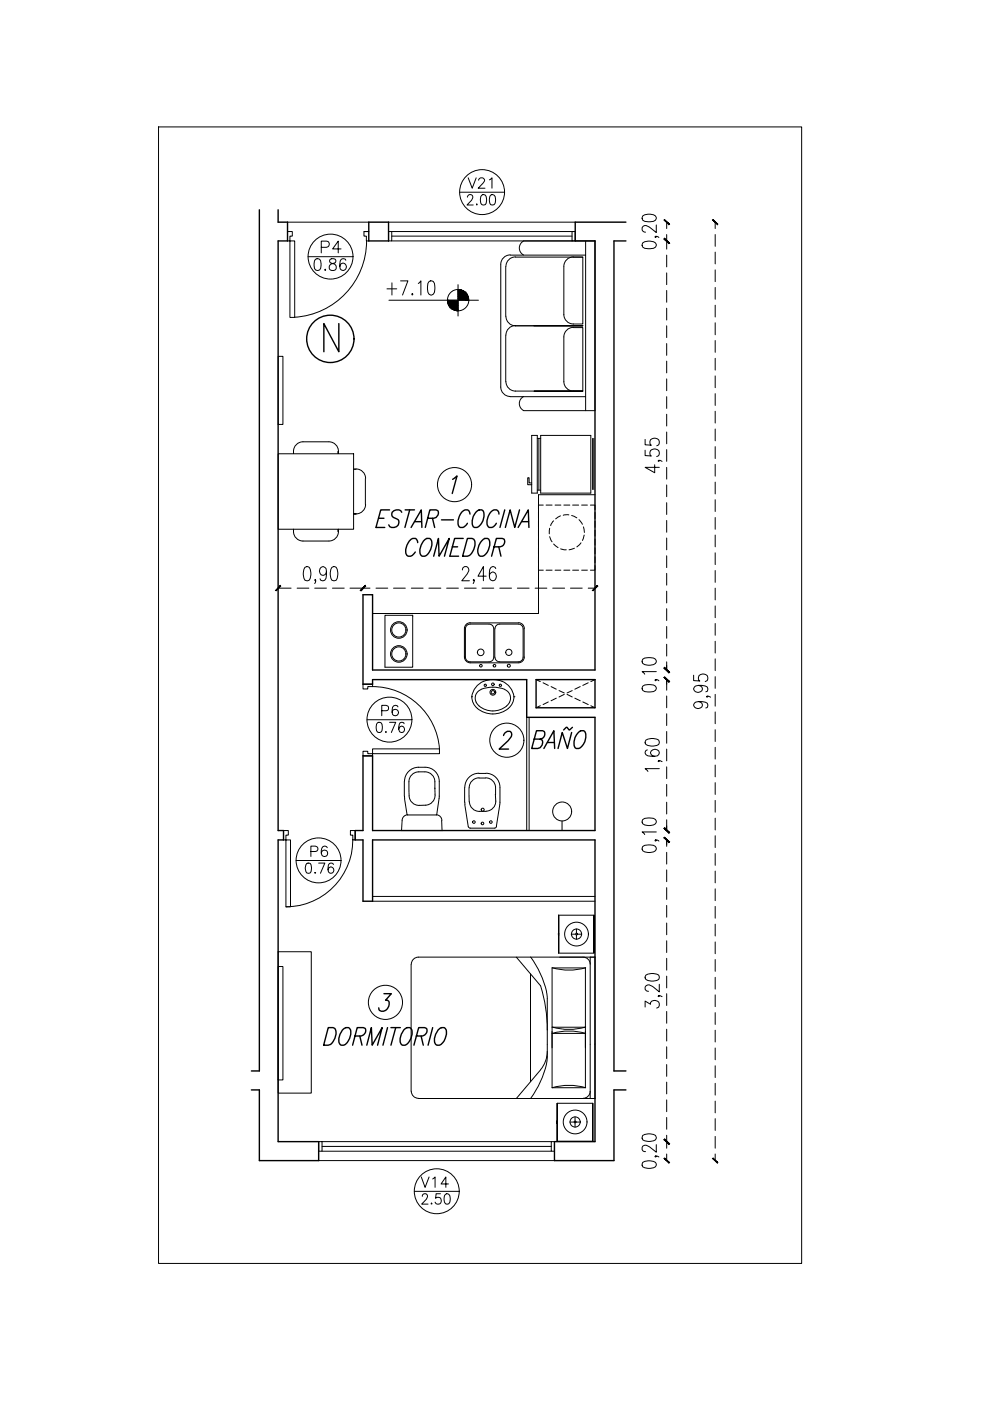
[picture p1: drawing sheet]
<svg xmlns="http://www.w3.org/2000/svg" width="210mm" height="297mm" viewBox="0 0 210 297" stroke-linecap="round" stroke-linejoin="round" font-family="sans-serif">
<defs><g id="words">
<text font-size="7.9" x="111.5" y="159.8">BAÑO</text>
<g font-size="7.5">
<text x="84.7" y="119.2">COMEDOR</text>
<text x="67.4" y="223">DORMITORIO</text>
</g>
<text font-size="7.1" x="78.3" y="112.9">ESTAR-COCINA</text>
<text font-size="6.6" x="80.8" y="63.9">+7.10</text>
<g font-size="5.7">
<text x="98.1" y="41.3">V21</text>
<text x="65.3" y="58.6">0.86</text>
<text x="67" y="54.7">P4</text>
<text x="79.7" y="153.1">P6</text>
</g>
<g font-size="5.3">
<text x="78.7" y="156.6">0.76</text>
<text x="64.6" y="182.7">P6</text>
<text x="63.5" y="186.3">0.76</text>
<text x="88.2" y="252.9">V14</text>
<text x="88.2" y="256.5">2.50</text>
</g>
</g></defs>
<!-- layer: 04 -->
<g fill="none" stroke="#000" stroke-width=".3">
<path d="M55 44.5v182.6h-1.7M59 44.5v2.6h2v4h-2v125M78.2 47.1h4.2v4h-4.2zM132.7 47.1h-10.7v4h4.2v91h-47.2v-16h-2v19h2v-1h32.7v8h14.5v24h-47.2v-15.8h-2v15.8M132.7 51.1h-2.5v176h2.5M71.8 68.6v6l-3.1-6v6M96 101.6l.9-.7-1 3.7M106.8 155.9v-.1a.92 .92 0 0 1 .7-.7 .92 .92 0 0 1 1 .3 1.58 1.58 0 0 1-.8 1.6l-1.9 1.8h2M113.7 144.1h12.5v6h-12.5zM59 178.1v63.9h8.6v4.1h-12.6v-15h-1.7M60.1 176.1v2M75.3 176.1v2"/>
<path d="M79 178.1h47.2v63.9h-8.6v4.1h12.6v-15h2.5M81.4 210.7h1.6l-1.3 1.4h.5l.2 .2a1.49 1.49 0 0 1-.3 1.6 1.49 1.49 0 0 1-1.6 .3l-.2-.5"/>
<circle cx="70" cy="71.8" r="5"/>
</g>
<!-- layer: 02 -->
<g fill="none" stroke="#000" stroke-width=".21">
<path d="M33.6 26.9h136.4v241h-136.4zM61 49.1h1v1h-.5v1h-.5zM61 47.1h17.2M61.5 51.1h1v16.2h-1zM65.3 54.4h9.5M77.2 49.1h1h-1v1h.5v1h.5M77.7 51.1a16.3 16.3 0 0 1-15.2 16.2M82.4 49.1h.7v2h-.7zM82.4 47.1h39.6M83.1 49.1h38.2M83.1 51.1h38.2M83.1 50.1h38.2"/>
<path d="M97.5 40.8h9.4M99.1 41.8v-.1a.63 .63 0 0 1 1-.3l.1 .1a.84 .84 0 0 1-.2 .9l-1 1.1h1.3M101.1 43.3v.2zM102.2 41.4a.58 .58 0 0 1 .9 .3 2.23 2.23 0 0 1-.2 1.7 .68 .68 0 0 1-1-.3 2.02 2.02 0 0 1 .3-1.7zM104 41.4a.62 .62 0 0 1 1 .3 2.02 2.02 0 0 1-.2 1.7 .64 .64 0 0 1-1-.3 2.23 2.23 0 0 1 .2-1.7zM136.3 51.5a2.55 2.55 0 0 1 2.7 0l.1 .6a1.43 1.43 0 0 1-1.7 .6l-.7-.1-.4-.2-.2-.3zM136.3 45.8a2.55 2.55 0 0 1 2.7 0l.1 .5a1.43 1.43 0 0 1-1.7 .7l-.7-.1-.4-.2-.2-.4zM139 50.1l.1 .1-.1 .2-.1-.2a.58 .58 0 0 1 .8 .2M139.1 47.7v1.6l-1.4-1.1a.92 .92 0 0 0-1.6 .1l.2 .7 .6 .2M141.4 47.1v1.4M141.4 49.7v3.1M141.4 54.1v2.5"/>
<path d="M141.4 57.9v2.5M151.6 47.1v1.4M151.6 49.7v2.5M151.6 53.5v2.5M151.6 57.2v2.5M59 75.6h1v14.4h-1zM141.4 61.6v2.5M141.4 65.3v2.5M141.4 69.1v2.5M141.4 72.8v2.5M141.4 76.6v2.5M151.6 60.9v2.5"/>
<path d="M151.6 64.7v2.5M151.6 68.4v2.6M151.6 72.2v2.5M151.6 76v2.5M151.6 79.7v2.5M59 96.2h16v16h-16zM69.7 93.7h-5.5a2.08 2.08 0 0 0-2 2.5M69.7 93.7a2.01 2.01 0 0 1 2.1 2M71.7 95.7v.5M75 99.5h.5M75.5 99.4a2.01 2.01 0 0 1 2 2v5.6a2.03 2.03 0 0 1-2.5 2M112.7 92.3h1.2v12.2h-1.2z"/>
<path d="M113.9 92.9h.7M114.3 92.9v11M114.6 92.3h10.7v12.2h-10.7zM125.6 92.9v10.9M125.9 92.9v10.9M136.8 95.4v1.2l1.3 .1a.87 .87 0 0 1-.2-1.1 .87 .87 0 0 1 1-.4 .83 .83 0 0 1 .9 .7 .83 .83 0 0 1-.6 .9M136.8 93.2v1.1l1.3 .1a.87 .87 0 0 1-.2-1.1 .87 .87 0 0 1 1-.4 .83 .83 0 0 1 .9 .7 .83 .83 0 0 1-.6 .9M138.8 98.5v1.7l-2-1.1h3M139.7 97.6l.1 .1h-.3a.62 .62 0 0 1 .9 .1M141.4 80.3v2.5M141.4 84.1v2.5M141.4 87.8v2.5"/>
<path d="M141.4 91.6v2.5M141.4 95.3v2.5M141.4 99.1v2.5M151.6 83.5v2.5M151.6 87.2v2.5M151.6 91v2.5M151.6 94.7v2.5M151.6 98.5v2.5M62.2 112.7a2.01 2.01 0 0 0 2 2h5.5M62.2 112.2v.5M71.7 112.2v.5M71.8 112.7a2.01 2.01 0 0 1-2.1 2"/>
<path d="M75 109h.5h-.5M112.7 102.4h-.5v-1.1h-.3v1.5h.8M113.9 103.9h.7M114.2 119.9v1h1M114.2 104.9h12M114.2 114.3v1.3M114.2 116.1v1.3M114.2 118.1v1.2M115.8 107.1h1.3M116.5 112v1.2M116.5 113.8l.6 1.1M117.4 110.4l-.6 1"/>
<path d="M117.4 115.3l.9 .8M117.7 107.1h1.2M118.8 109.4l-1 .6M118.9 116.4l1.2 .2M119.5 107.1h1.3M120.6 109.2h-1.2M121.2 109.3l1.1 .5M121.4 107.1h1.3M121.8 116.2l-1.2 .4M122.8 110.2l.7 1M123.2 115.1l-.9 .8M123.3 107.1h1.2"/>
<path d="M123.7 111.7l.2 1.2M123.9 113.4l-.4 1.2M125.2 107.1h1v.9M126.2 119.9v1h-1M126.2 108.7v1.2M126.2 110.5v1.3M126.2 112.4v1.3M126.2 114.3v1.3M126.2 116.1v1.3M126.2 118.1v1.2M141.4 102.8v2.5M141.4 106.6v2.5"/>
<path d="M141.4 110.3v2.5M141.4 114.1v2.5M141.4 117.8v2.5M151.6 102.2v2.5M151.6 105.9v2.5M151.6 109.7v2.5M151.6 113.4v2.5M151.6 117.2v2.5M59 124.7h2.7M63 124.7h2.5M64.6 120.3l.6-.2a1.56 1.56 0 0 1 .7 1.8l-.3 1.1-.4 .1-.6-.1a2.82 2.82 0 0 1 0-2.7zM66.7 124.7h2.5"/>
<path d="M66.9 123l-.1 .1-.1-.1 .1-.2 .1 .2-.2 .7M69.2 121.1a.75 .75 0 0 1-.3 .8 .75 .75 0 0 1-.8 0 1 1 0 0 1-.3-1 1 1 0 0 1 .7-.8l.4 .2a2.55 2.55 0 0 1 0 2.7 .64 .64 0 0 1-1-.3M70.4 120.3l.6-.2a1.56 1.56 0 0 1 .6 1.8l-.3 1.1-.3 .1-.6-.1a2.82 2.82 0 0 1 0-2.7zM70.5 124.7h2.5M74.2 124.7h4.2M79 130.1h35.2M79.7 124.7h2.5M81.6 130.5h5.9v11h-5.9zM83.4 124.7h2.5M87.2 124.7h2.5M90.9 124.7h2.6M94.7 124.7h2.5"/>
<path d="M98 120.8a.66 .66 0 0 1 .5-.7h.4a.93 .93 0 0 1 .2 1.6l-1.2 1.4h1.6M98.5 133.3v6a1.25 1.25 0 0 0 1.2 1.2h10.2M98.5 124.7h2.5M99 132.6l.7-.3h4a.99 .99 0 0 1 1 1v6a1 1 0 0 1-1 1h-4a1 1 0 0 1-1-1v-6zM99.7 132.1h10.2M99.7 132a1.25 1.25 0 0 0-1.2 1.3M100.5 123l-.1 .1v-.3a.67 .67 0 0 1-.1 .9M102.2 124.7h2.5M103.1 122.2h-1.8l1.2-2.1v3M104.9 133.3v6M104.9 139.3a.99 .99 0 0 0 1 1M105.1 120.6l-.5-.5-.5 .2a2.82 2.82 0 0 0 0 2.7 .66 .66 0 0 0 1-.3 .84 .84 0 0 0 0-1 .84 .84 0 0 0-1-.3l-.3 .3v.5"/>
<path d="M105.9 132.3h4M105.9 132.3a.99 .99 0 0 0-1 1M106 124.7h2.5M109.7 124.7h2.5M109.9 132.3a1 1 0 0 1 1 1v6a.99 .99 0 0 1-1 1M109.9 132a1.25 1.25 0 0 1 1.3 1.3M111.1 133.3v6M111.2 139.3a1.25 1.25 0 0 1-1.3 1.2M113.5 124.7h2.5M115.8 120.9h1.3M117.2 124.7h2.5M117.7 120.9h1.2"/>
<path d="M119.5 120.9h1.3M120.9 124.7h2.5M121.4 120.9h1.3M123.3 120.9h1.2M124.7 124.7h1.5M136.3 139.8a2.82 2.82 0 0 1 2.7 0l.1 .5a1.5 1.5 0 0 1-1.7 .7l-.7-.1-.4-.2-.2-.4zM141.4 121.6v2.5M141.4 125.3v2.5M141.4 129.1v2.5M141.4 132.8v2.5M141.4 136.6v2.5M151.6 121v2.5"/>
<path d="M151.6 124.7v2.5M151.6 128.5v2.5M151.6 132.2v2.5M151.6 136v2.5M151.6 139.7v2.5M77 159.3v1h2v-1.5h14.2v1h-15.2v-.5zM77 145.1h2v.5h-1v.5h-1zM77.8 152.6h9.5M79 145.6a14.2 14.2 0 0 1 14.2 13.2M105.9 140.3h4M111.7 152.1v24M112.2 152.1v24"/>
<path d="M113.7 144.1l.9 .4M114.6 149.6l-.9 .5M115.1 144.8l1.1 .5M116.2 148.8l-1.1 .6M116.8 145.6l1.1 .5M117.9 148l-1.1 .6M118.5 146.4l1.1 .5M119.6 147.2l-1.1 .6M120.2 147.2l1.1 .6M121.3 146.4l-1.1 .5M121.9 148l1.1 .6M123 145.6l-1.1 .5"/>
<path d="M123.6 148.8l1.1 .6M124.7 144.8l-1.1 .5M125.3 149.6l.9 .5M126.2 144.1l-.9 .4M136.3 145.5a2.82 2.82 0 0 1 2.7 0l.1 .5a1.43 1.43 0 0 1-1.7 .7l-.7-.1-.4-.2-.2-.4zM136.9 156.9a2.82 2.82 0 0 1 2.8 0l.1 .6a1.46 1.46 0 0 1-1.7 .7l-1.2-.4-.1-.3zM137.2 159l-.3 .1-.1 .4 .1 .5a2.82 2.82 0 0 0 2.8 0 .66 .66 0 0 0-.3-1 .97 .97 0 0 0-1.5 .7l.5 .6h.4M139 144.1l.1 .1-.1 .1-.1-.1a.58 .58 0 0 1 .8 .1M139.1 142.4h-3l.6 .5M141.4 140.3v1.8M141.4 144.1v2.2M141.4 147.6v2.5"/>
<path d="M141.4 151.3v2.5M141.4 155.1v2.5M141.4 158.8v2.5M147.1 143.2v1.1l1.3 .1a.87 .87 0 0 1-.2-1.1 .87 .87 0 0 1 1-.4 .83 .83 0 0 1 .9 .7 .83 .83 0 0 1-.6 .9M148.1 148.7a.77 .77 0 0 1 .8 .8 .96 .96 0 0 1-1 .7 .96 .96 0 0 1-.8-.8l.1-.3a2.55 2.55 0 0 1 2.7 0 .63 .63 0 0 1-.3 1M148.1 145.3a.77 .77 0 0 1 .8 .8 .96 .96 0 0 1-1 .7 .96 .96 0 0 1-.8-.8l.1-.3a2.55 2.55 0 0 1 2.7 0 .63 .63 0 0 1-.3 1M149.9 147.6l.2 .1h-.3a.68 .68 0 0 1 .9 .1M151.6 143.5v2.5M151.6 147.2v2.5M151.6 150.9v2.5M151.6 154.7v2.5M151.6 158.4v2.5"/>
<path d="M60.1 176.1h1v1h-.5v1h-.5zM60.6 178.1h1v14.2h-1zM74.3 176.1h1v2h-.5v-1h-.5zM74.8 178.1a14.2 14.2 0 0 1-14.2 14.2M85.7 165.7v3.1M85.8 169.3l.5 3.5M85.8 168.8v.5M86.4 172.8h6.1M86.5 172.7l-.2 .1a1.21 1.21 0 0 0-1 1.2l-.2 2.1h8.6l-.1-2.1a1.14 1.14 0 0 0-1.1-1.3M90.1 162.7a3.9 3.9 0 0 0-3.7 1.1l-.6 1.2v.7M90.1 162.7a2.98 2.98 0 0 1 3 3M92.2 167.1a2.98 2.98 0 0 1-.9 3.3l-1.1 .3-1.3 .1"/>
<path d="M92.2 167.2a2.99 2.99 0 0 0-1-3.3 3.9 3.9 0 0 0-3.9 .4 3.2 3.2 0 0 0-.6 2.9 2.97 2.97 0 0 0 1.1 3.3l1.1 .3M93.1 165.7v3.1M93.1 168.8l-.5 4M98.5 166.9v3.2M98.6 170.1v.5M98.6 170.6l.7 4.6 .2 .3 5.3 .1M99.4 167l.1 3M101.5 164h1.5M101.5 163.9a2.98 2.98 0 0 0-2.9 3M101.6 165h1.4M101.6 164.9a2.1 2.1 0 0 0-2.1 2.1M103 164.9a2.1 2.1 0 0 1 2.1 2.1v1.5"/>
<path d="M103 163.9a2.98 2.98 0 0 1 3 3M105 168.4l.1 1.5M105.1 169.8a2.1 2.1 0 0 1-2 2.2 2.91 2.91 0 0 1-3.3-1l-.3-1M105.3 175.2l-.5 .4M106 170.6l-.8 4.6M106 166.9v3.2M106 170.1v.5M136.3 179.5a2.82 2.82 0 0 1 2.7 0l.1 .5a1.5 1.5 0 0 1-1.7 .7l-.7-.1-.4-.2-.2-.4zM136.3 173.8a2.82 2.82 0 0 1 2.7 0l.1 .5a1.5 1.5 0 0 1-1.7 .7l-.7-.1-.4-.2-.2-.4zM139 178.1l.1 .1-.1 .1-.1-.1a.58 .58 0 0 1 .8 .1M139.1 176.4h-3l.6 .5M139.7 161.3l.1 .1h-.3a.62 .62 0 0 1 .9 .1"/>
<path d="M139.8 163h-3l.6 .6M141.4 162.6v2.5M141.4 166.3v2.5M141.4 170.1v2.5M141.4 173.8v2.3M141.4 178.1v1.3M151.6 162.2v2.5M151.6 165.9v2.5M151.6 169.7v2.5M151.6 173.5v2.5M151.6 177.2v2.5M62.8 182.4h9.5"/>
<path d="M79 191.1h47.2M79 190.1h47.2M141.4 180.7v2.5M141.4 184.4v2.5M141.4 188.2v2.5M141.4 192v2.5M141.4 195.7v2.5M141.4 199.5v2.5M151.6 181v2.5M151.6 184.7v2.5M151.6 188.5v2.5M151.6 192.2v2.5"/>
<path d="M151.6 195.9v2.5M151.6 199.7v2.5M59 204.9h1v24.1h-1zM59 201.8h7v30h-7zM136.8 213.5v-1.3l1.1 .7a.91 .91 0 0 1 1.3-.7 .91 .91 0 0 1 .3 1.4l-.3 .1M136.9 206.7a2.82 2.82 0 0 1 2.8 0l.1 .6a1.46 1.46 0 0 1-1.7 .7l-1.2-.3-.1-.4zM139.7 211.1l.1 .1h-.3a.62 .62 0 0 1 .9 .1M139.8 208.7v1.6l-1.4-1.1a1.09 1.09 0 0 0-1.5-.2l-.1 .3v.4l.3 .4 .4 .1M141.4 203.2v2.5M141.4 207v2.5M141.4 210.7v2.5M141.4 214.4v2.5"/>
<path d="M141.4 218.2v2.5M151.6 203.4v2.5M151.6 207.2v2.5M151.6 210.9v2.5M151.6 214.7v2.5M151.6 218.4v2.5M141.4 221.9v2.5M141.4 225.7v2.5M141.4 229.4v2.5M141.4 233.2v2.5M141.4 236.9v2.5M151.6 222.2v2.5"/>
<path d="M151.6 226v2.5M151.6 229.7v2.5M151.6 233.5v2.5M151.6 237.2v2.5M67.6 246.1h50M68.3 242h48.6M68.3 243.1h48.6M68.3 244.1h48.6M87.8 252.6h9.5M116.9 242h.7v2.1h-.7zM136.3 246.5a2.82 2.82 0 0 1 2.7 0l.1 .5a1.56 1.56 0 0 1-1.7 .7l-1.1-.3-.2-.4zM136.3 240.7a2.82 2.82 0 0 1 2.7 0l.1 .6a1.56 1.56 0 0 1-1.7 .7l-1.1-.3-.2-.4z"/>
<path d="M139 245.1l.1 .1h-.2a.62 .62 0 0 1 .8 .1M139.1 242.7v1.6l-1.4-1.2a.92 .92 0 0 0-1.6 .2v.4a.61 .61 0 0 0 .8 .5M141.4 240.7v2.7M141.4 244.7v1.4M151.6 240.9v2.5M151.6 244.7v1.4"/>
<circle cx="70.1" cy="54.4" r="4.8"/>
<circle cx="102.2" cy="40.7" r="4.8"/>
<circle cx="84.6" cy="133.6" r="1.76"/>
<circle cx="84.6" cy="138.6" r="1.76"/>
<circle cx="84.6" cy="133.6" r="1.5"/>
<circle cx="84.6" cy="138.6" r="1.5"/>
<circle cx="101.9" cy="138.3" r=".7"/>
<circle cx="107.9" cy="138.3" r=".66"/>
<circle cx="82.6" cy="152.6" r="4.8"/>
<circle cx="102" cy="141.1" r=".28"/>
<circle cx="104.8" cy="141.1" r=".28"/>
<circle cx="107.9" cy="141.1" r=".32"/>
<circle cx="100.5" cy="174.3" r=".28"/>
<circle cx="102.3" cy="174.6" r=".28"/>
<circle cx="102.3" cy="171.7" r=".32"/>
<circle cx="104.1" cy="174.3" r=".28"/>
<circle cx="67.5" cy="182.4" r="4.8"/>
<circle cx="92.6" cy="252.6" r="4.8"/>
</g>
<!-- layer: CARPINTERIA -->
<g fill="none" stroke="#000" stroke-width=".21">
<path d="M121.3 49.1h.7v2h-.7zM67.6 242h.7v2.1h-.7z"/>
<circle cx="96.4" cy="102.7" r="3.6"/>
<circle cx="107.5" cy="156.9" r="3.6"/>
<circle cx="81.7" cy="212.5" r="3.6"/>
</g>
<!-- layer: Auxiliar estructura -->
<g fill="none" stroke="#000" stroke-width=".21">
<path d="M119.2 174.1v2"/>
<circle cx="119.2" cy="172" r="2.01"/>
</g>
<!-- layer: MOBILIARIO -->
<g fill="none" stroke="#000" stroke-width=".21">
<path d="M107.2 56.5v10.6M109.3 54.5h14.3M109.3 54.5a2.01 2.01 0 0 0-2 2M111 54.1a1.67 1.67 0 0 1 0-3h15.2v36h-15.2M120.1 55.1l.9-.6h2.6v14.2a3.6 3.6 0 0 1-3.5-.6l-.5-.9-.1-.5v-10.2l.1-.6zM124.2 54.1l-16-.1a2.01 2.01 0 0 0-2 2.1v25.9a2.01 2.01 0 0 0 2 2.1M124.2 51.2v35.9M107.2 71.1v9.8M107.3 67.1a2.01 2.01 0 0 0 2 2M109.3 69a2.01 2.01 0 0 0-2 2M113.2 69.1h10.4h-14.3h14.3M119.5 71.4a1.94 1.94 0 0 1 2-1.9h2.1v13.4a3.6 3.6 0 0 1-3.5-.6l-.5-.9-.1-.5"/>
<path d="M119.5 71.4v9.5M107.3 80.9a2.01 2.01 0 0 0 2 2M108.2 84.1h16M109.3 82.9h14.3h-10.4M111 84.1a1.67 1.67 0 0 0 0 2.9M114.2 104.9v25.2M100 147.7h.1M101.2 150.2a5.2 5.2 0 0 0 6.6 0M102 146.1a7.2 7.2 0 0 1 5 0M102 146.2a1.93 1.93 0 0 0-1 2.7M107 146.2a2.07 2.07 0 0 1 1.2 1.9 2.07 2.07 0 0 1-1.2 1.9 4.4 4.4 0 0 1-6.1-1.1M109 147.7h.1"/>
<path d="M109 147.7l-.3 1.4-.9 1.1M109 147.7a4.6 4.6 0 0 0-6.4-3.3 3.4 3.4 0 0 0-1.4 5.8M118.4 198.2h.1M118.4 198.3h.1M118.4 198.1h.1M118.4 198h.1M118.4 197.9h.1M121.1 198.1h.9M122.2 197v.9M122.2 198.2v1M122.4 198.1h.9M125.9 194h-7.5v8"/>
<path d="M87.2 204.5v26.9M88.7 202.9h37.5v30h-37.5M88.7 202.9a1.5 1.5 0 0 0-1.5 1.5M109.5 202.9l5.1 6.1M112.5 206.5v22.8M112.5 202.9a20.7 20.7 0 0 1 3.4 7.4M114.6 209a30.9 30.9 0 0 1 1.4 9.4M115.9 210.3l.1 1.4M116 211.7v12.4M117.1 217.8h7M117.1 205.2h7v25.4h-7zM117.1 219.1h7"/>
<path d="M117.1 217.7a12.7 12.7 0 0 0 7.1 0M117.1 205.2a12.7 12.7 0 0 0 7.1 0M117.1 219.1a12.7 12.7 0 0 1 7.1 0M118.4 202.1h7.5M123.6 202.9a1.5 1.5 0 0 1 1.5 1.5M125.1 202.9v30M125.9 202v-8v8M87.2 231.4a1.5 1.5 0 0 0 1.5 1.5M114.6 226.9l-5.1 6M115.9 225.5a20.7 20.7 0 0 1-3.4 7.4M116 224.1l-.1 1.4M116 222.9l-.1 1.2-.3 1.2-1 1.5"/>
<path d="M117.1 230.6a12.7 12.7 0 0 1 7.1 0M118.1 238h.1M118.1 238.1h.1M118.1 238.2h.1M118.1 237.9h.1M118.1 237.8h.1M118.1 237.7h.1M118.2 238.1l-.1 .1M118.2 238.1h.1M118.2 237.9h.1M118.2 237.7h-.1M120.8 237.9h.9"/>
<path d="M121.9 236.8v.9M121.9 238.1v.9M122.1 237.9h.9M125.1 231.4a1.5 1.5 0 0 1-1.5 1.5M125.7 233.9h-7.5v8M118.2 242h7.5M125.7 241.9v-8v8"/>
<circle cx="102.9" cy="145.3" r=".24"/>
<circle cx="104.5" cy="146.8" r=".61"/>
<circle cx="104.5" cy="146.8" r=".36"/>
<circle cx="104.5" cy="145.1" r=".28"/>
<circle cx="106.1" cy="145.3" r=".25"/>
<circle cx="122.2" cy="198" r="2.52"/>
<circle cx="122.2" cy="198" r="1.08"/>
<circle cx="122.2" cy="198" r=".19"/>
<circle cx="121.9" cy="237.9" r="2.52"/>
<circle cx="121.9" cy="237.9" r="1.08"/>
<circle cx="121.9" cy="237.9" r=".19"/>
</g>
<!-- layer: 0 -->
<path d="M59 176.1h1.1M59 178.1h1.1M75.3 178.1h1.7v13h2v-13M75.3 176.1h1.7" fill="none" stroke="#000" stroke-width=".3"/>
<!-- layer: AUXILIAR -->
<g fill="#000" stroke="#000" stroke-width=".21">
<path d="M96.4 65.8l.7 .1zM97.1 61.4h.4z"/>
<path d="M96.4 65.8l.7 .1zM96.7 65.9h.4z"/>
<path d="M94.9 63.7l2.2 .3v-.3zM94.9 63.7l2.2 .3h-2.2z"/>
<path d="M94.9 64l2.2 .4v-.4zM94.9 64l2.2 .4h-2.1z"/>
<path d="M95 64.4l2.1 .4v-.4zM95 64.4l2.1 .4h-1.9z"/>
<path d="M95.2 64.8l1.9 .3v-.3zM95.2 64.8l1.9 .3h-1.7z"/>
<path d="M95.4 65.1l1.7 .2v-.2zM95.4 65.1l1.7 .2h-1.4z"/>
<path d="M95.7 65.3l1.4 .3v-.3zM95.7 65.3l1.4 .3h-1.1z"/>
<path d="M96 65.6l1.1 .2v-.2zM96 65.6l1.1 .2h-.7z"/>
<path d="M97.1 61.4l.8 .1zM97.1 61.4l.8 .1h-.8z"/>
<path d="M97.1 61.5l1.2 .2-.4-.2zM97.1 61.5l1.2 .2h-1.2z"/>
<path d="M97.1 61.7l1.5 .2-.3-.2zM97.1 61.7l1.5 .2h-1.5z"/>
<path d="M97.1 61.9l1.7 .3-.2-.3zM97.1 61.9l1.7 .3h-1.7z"/>
<path d="M97.1 62.2l2 .3-.3-.3zM97.1 62.2l2 .3h-2z"/>
<path d="M97.1 62.5l2.1 .4-.1-.4zM97.1 62.5l2.1 .4h-2.1z"/>
<path d="M97.1 62.9l2.2 .3-.1-.3zM97.1 62.9l2.2 .3h-2.2z"/>
<path d="M97.1 63.2l2.3 .5-.1-.5zM97.1 63.2l2.3 .5h-2.3z"/>
</g>
<g fill="none" stroke="#000" stroke-width=".21">
<path d="M82.5 63.7h18.9M97.1 60.4v6.6"/>
<circle cx="97.1" cy="63.6" r="2.27"/>
</g>
<!-- layer: 02 -->
<g fill="#000" stroke="#000" stroke-width=".21">
<path d="M140.8 50.7l1.1 .8-1-1zM140.8 50.7l1.1 .8-.1 .1z"/>
<path d="M140.8 50.7l1 .9 .1-.1zM140.8 50.7l.1-.2 1 1z"/>
<path d="M140.8 46.6l1 1.1 .1-.2zM140.8 46.6h.1l1 .9z"/>
<path d="M151.1 46.6l1 1.1 .1-.2zM151.1 46.6h.1l1 .9z"/>
<path d="M59.4 124.1l-.9 1.2 1-1zM59.4 124.1l-.9 1.2-.1-.1z"/>
<path d="M77.4 124.1l-1 1.1 .1 .1zM77.4 124.1l.1 .2-1 1z"/>
<path d="M77.4 124.1l-.9 1.2 1-1zM77.4 124.1l-.9 1.2-.1-.1z"/>
<path d="M126.6 124.1l-1 1.1 .1 .1zM126.6 124.1l.1 .2-1 1z"/>
<path d="M140.8 141.6l1.1 .9-1-1zM140.8 141.6l1.1 .9-.1 .1z"/>
<path d="M140.8 141.6l1.1 .9-1-1zM140.8 141.6l1.1 .9-.1 .1z"/>
<path d="M140.8 143.6l1 1 .1-.1zM140.8 143.6l.1-.1 1 1z"/>
<path d="M140.8 143.6l1 1 .1-.1zM140.8 143.6l.1-.1 1 1z"/>
<path d="M140.9 175.5l-.1 .1 1.1 .9zM140.8 175.6l1.1 .9-.1 .1z"/>
<path d="M140.9 175.5l-.1 .1 1.1 .9zM140.8 175.6l1.1 .9-.1 .1z"/>
<path d="M140.8 177.6l1 1 .1-.1zM140.8 177.6l.1-.1 1 1z"/>
<path d="M140.8 177.6l1 1 .1-.1zM140.8 177.6l.1-.1 1 1z"/>
<path d="M140.9 241.5l-.1 .1 1.1 .9zM140.8 241.6l1.1 .9-.1 .1z"/>
<path d="M140.8 245.6l1.1 .9-1-1zM140.8 245.6l1.1 .9-.1 .1z"/>
<path d="M140.8 241.6l1 1 .1-.1zM140.8 241.6l.1-.1 1 1z"/>
<path d="M151.1 245.6l1.1 .9-1-1zM151.1 245.6l1.1 .9-.1 .1z"/>
</g>
<use href="#words"/>
</svg>
